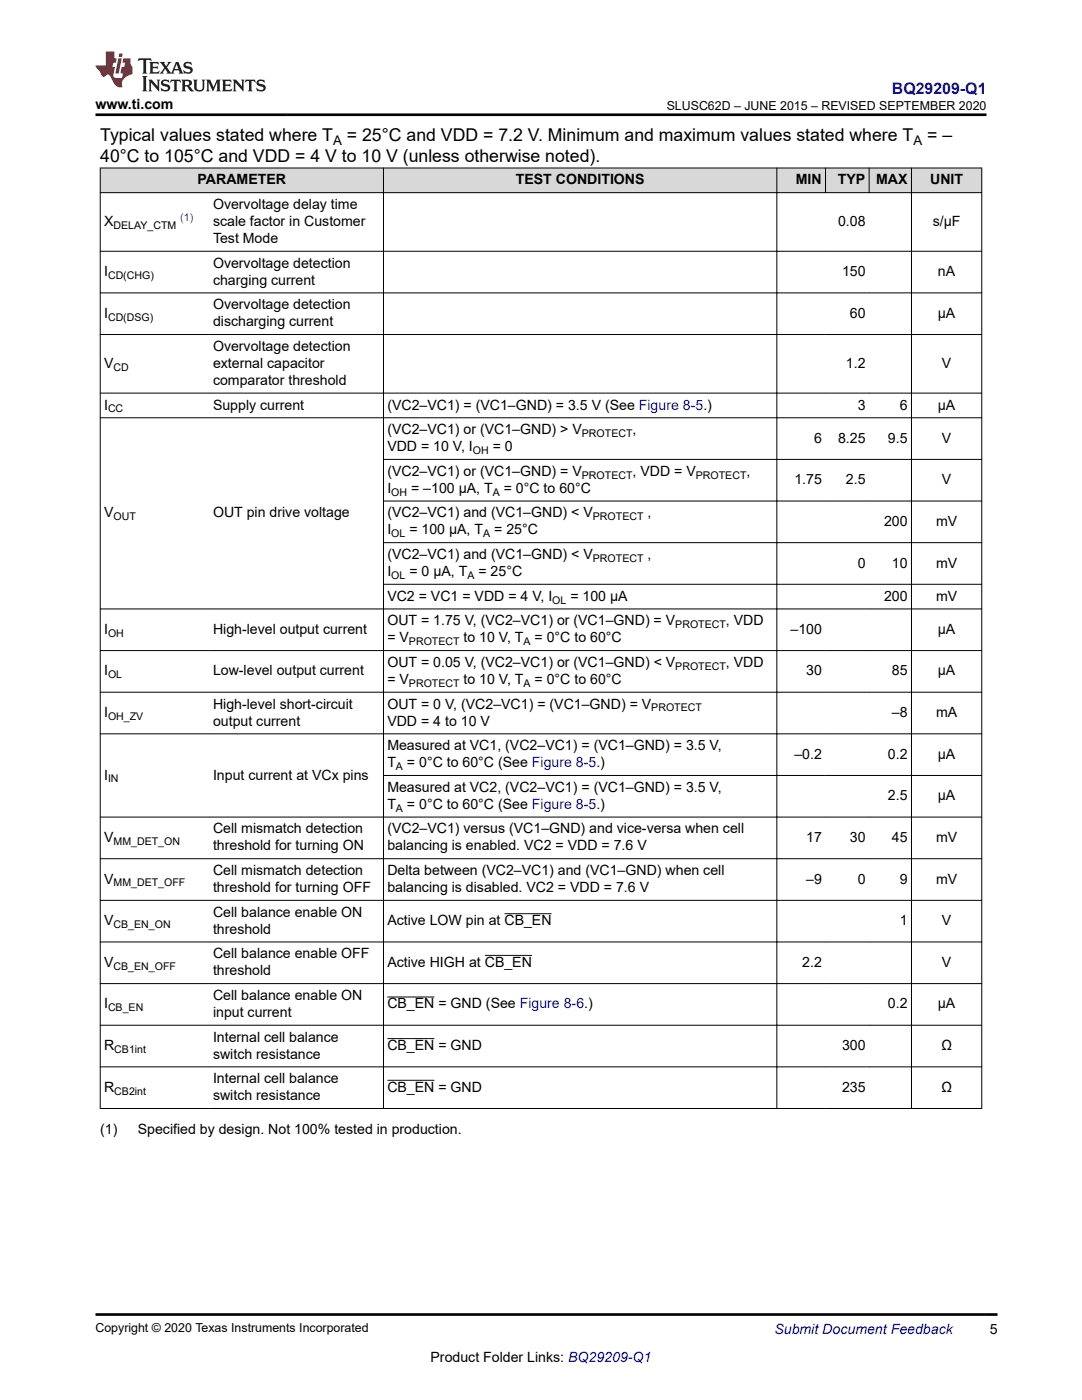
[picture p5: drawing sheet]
<svg xmlns="http://www.w3.org/2000/svg" width="216mm" height="279mm" viewBox="0 0 216 279" stroke-linecap="round" stroke-linejoin="round" font-family="sans-serif">
<defs><g id="words">
<g font-size="3.5">
<text x="20" y="28.1">Typical values stated where T</text>
<text x="69.2" y="28.1">= 25°C and VDD = 7.2 V. Minimum and maximum values stated where T</text>
<text x="185" y="28.1">= –</text>
<text x="20" y="32.4">40°C to 105°C and VDD = 4 V to 10 V (unless otherwise noted).</text>
</g>
<text font-size="3.2" fill="#00f" x="178" y="18.7">BQ29209-Q1</text>
<g font-size="2.8">
<text x="19.1" y="21.8">www.ti.com</text>
<text x="39.4" y="36.8">PARAMETER</text>
<text x="42.5" y="41.7">Overvoltage delay time</text>
<text x="102.9" y="36.8">TEST CONDITIONS</text>
<text x="158.8" y="36.8">MIN</text>
<text x="167.2" y="36.8">TYP</text>
<text x="174.8" y="36.8">MAX</text>
<text x="185.6" y="36.8">UNIT</text>
<text x="20.8" y="45.1">X</text>
<text x="42.5" y="45.1">scale factor in Customer</text>
<text x="167.2" y="45.1">0.08</text>
<text x="186.1" y="45.1">s/µF</text>
<text x="42.5" y="48.5">Test Mode</text>
<text x="42.5" y="53.4">Overvoltage detection</text>
<text x="20.8" y="55.1">I</text>
<text x="42.5" y="56.8">charging current</text>
<text x="168" y="55.1">150</text>
<text x="187.2" y="55.1">nA</text>
<text x="20.8" y="63.4">I</text>
<text x="42.5" y="61.7">Overvoltage detection</text>
<text x="42.5" y="65.1">discharging current</text>
<text x="169.6" y="63.4">60</text>
<text x="187.1" y="63.4">µA</text>
<text x="42.5" y="70">Overvoltage detection</text>
<text x="20.8" y="73.4">V</text>
<text x="42.5" y="73.4">external capacitor</text>
<text x="42.5" y="76.8">comparator threshold</text>
<text x="168.8" y="73.4">1.2</text>
<text x="187.9" y="73.4">V</text>
<text x="20.8" y="81.7">I</text>
<text x="42.5" y="81.7">Supply current</text>
<text x="77.3" y="81.7">(VC2–VC1) = (VC1–GND) = 3.5 V (See Figure 8-5.)</text>
<text x="171.2" y="81.7">3</text>
<text x="179.5" y="81.7">6</text>
<text x="187.1" y="81.7">µA</text>
<text x="77.3" y="86.6">(VC2–VC1) or (VC1–GND) &gt; V</text>
<text x="126.2" y="86.6">,</text>
<text x="162.4" y="88.3">6</text>
<text x="167.2" y="88.3">8.25</text>
<text x="177.2" y="88.3">9.5</text>
<text x="187.9" y="88.3">V</text>
<text x="77.3" y="90">VDD = 10 V, I</text>
<text x="77.3" y="95">(VC2–VC1) or (VC1–GND) = V</text>
<text x="98.3" y="90">= 0</text>
<text x="126.2" y="95">, VDD = V</text>
<text x="149" y="95">,</text>
<text x="77.3" y="98.3">I</text>
<text x="82" y="98.3">= –100 µA, T</text>
<text x="100.5" y="98.3">= 0°C to 60°C</text>
<text x="158.5" y="96.7">1.75</text>
<text x="168.8" y="96.7">2.5</text>
<text x="187.9" y="96.7">V</text>
<text x="20.8" y="103.3">V</text>
<text x="42.5" y="103.3">OUT pin drive voltage</text>
<text x="77.3" y="103.3">(VC2–VC1) and (VC1–GND) &lt; V</text>
<text x="77.3" y="106.7">I</text>
<text x="81.7" y="106.7">= 100 µA, T</text>
<text x="98.6" y="106.7">= 25°C</text>
<text x="129.2" y="103.3">,</text>
<text x="176.4" y="105">200</text>
<text x="186.8" y="105">mV</text>
<text x="77.3" y="111.6">(VC2–VC1) and (VC1–GND) &lt; V</text>
<text x="129.2" y="111.6">,</text>
<text x="171.2" y="113.3">0</text>
<text x="178" y="113.3">10</text>
<text x="186.8" y="113.3">mV</text>
<text x="77.3" y="119.9">VC2 = VC1 = VDD = 4 V, I</text>
<text x="77.3" y="115">I</text>
<text x="81.7" y="115">= 0 µA, T</text>
<text x="95.5" y="115">= 25°C</text>
<text x="113.8" y="119.9">= 100 µA</text>
<text x="176.4" y="119.9">200</text>
<text x="186.8" y="119.9">mV</text>
<text x="77.3" y="124.8">OUT = 1.75 V, (VC2–VC1) or (VC1–GND) = V</text>
<text x="144.9" y="124.8">, VDD</text>
<text x="20.8" y="126.5">I</text>
<text x="42.5" y="126.5">High-level output current</text>
<text x="77.3" y="128.2">= V</text>
<text x="92.5" y="128.2">to 10 V, T</text>
<text x="106.7" y="128.2">= 0°C to 60°C</text>
<text x="157.7" y="126.5">–100</text>
<text x="187.1" y="126.5">µA</text>
<text x="20.8" y="134.8">I</text>
<text x="42.5" y="134.8">Low-level output current</text>
<text x="77.3" y="136.5">= V</text>
<text x="77.3" y="133.1">OUT = 0.05 V, (VC2–VC1) or (VC1–GND) &lt; V</text>
<text x="92.5" y="136.5">to 10 V, T</text>
<text x="106.7" y="136.5">= 0°C to 60°C</text>
<text x="144.9" y="133.1">, VDD</text>
<text x="160.9" y="134.8">30</text>
<text x="178" y="134.8">85</text>
<text x="187.1" y="134.8">µA</text>
<text x="20.8" y="143.1">I</text>
<text x="42.5" y="141.4">High-level short-circuit</text>
<text x="77.3" y="141.4">OUT = 0 V, (VC2–VC1) = (VC1–GND) = V</text>
<text x="178" y="143.1">–8</text>
<text x="186.8" y="143.1">mA</text>
<text x="42.5" y="144.8">output current</text>
<text x="77.3" y="144.8">VDD = 4 to 10 V</text>
<text x="77.3" y="149.7">Measured at VC1, (VC2–VC1) = (VC1–GND) = 3.5 V,</text>
<text x="20.8" y="155.6">I</text>
<text x="42.5" y="155.6">Input current at VCx pins</text>
<text x="77.3" y="153.1">T</text>
<text x="81.2" y="153.1">= 0°C to 60°C (See Figure 8-5.)</text>
<text x="158.5" y="151.4">–0.2</text>
<text x="177.2" y="151.4">0.2</text>
<text x="187.1" y="151.4">µA</text>
<text x="77.3" y="158">Measured at VC2, (VC2–VC1) = (VC1–GND) = 3.5 V,</text>
<text x="77.3" y="161.4">T</text>
<text x="81.2" y="161.4">= 0°C to 60°C (See Figure 8-5.)</text>
<text x="177.2" y="159.7">2.5</text>
<text x="187.1" y="159.7">µA</text>
<text x="42.5" y="166.3">Cell mismatch detection</text>
<text x="77.3" y="166.3">(VC2–VC1) versus (VC1–GND) and vice-versa when cell</text>
<text x="20.8" y="168">V</text>
<text x="42.5" y="169.7">threshold for turning ON</text>
<text x="77.3" y="169.7">balancing is enabled. VC2 = VDD = 7.6 V</text>
<text x="160.9" y="168">17</text>
<text x="169.6" y="168">30</text>
<text x="178" y="168">45</text>
<text x="186.8" y="168">mV</text>
<text x="20.8" y="176.3">V</text>
<text x="42.5" y="174.6">Cell mismatch detection</text>
<text x="42.5" y="178">threshold for turning OFF</text>
<text x="77.3" y="174.6">Delta between (VC2–VC1) and (VC1–GND) when cell</text>
<text x="77.3" y="178">balancing is disabled. VC2 = VDD = 7.6 V</text>
<text x="160.9" y="176.3">–9</text>
<text x="171.2" y="176.3">0</text>
<text x="179.5" y="176.3">9</text>
<text x="186.8" y="176.3">mV</text>
<text x="20.8" y="184.7">V</text>
<text x="42.5" y="183">Cell balance enable ON</text>
<text x="77.3" y="184.7">Active LOW pin at CB_EN</text>
<text x="179.5" y="184.7">1</text>
<text x="187.9" y="184.7">V</text>
<text x="42.5" y="186.3">threshold</text>
<text x="42.5" y="191.3">Cell balance enable OFF</text>
<text x="20.8" y="193">V</text>
<text x="42.5" y="194.7">threshold</text>
<text x="77.3" y="193">Active HIGH at CB_EN</text>
<text x="160.1" y="193">2.2</text>
<text x="187.9" y="193">V</text>
<text x="20.8" y="201.3">I</text>
<text x="42.5" y="199.6">Cell balance enable ON</text>
<text x="42.5" y="203">input current</text>
<text x="77.3" y="201.3">CB_EN = GND (See Figure 8-6.)</text>
<text x="177.2" y="201.3">0.2</text>
<text x="187.1" y="201.3">µA</text>
<text x="20.8" y="209.6">R</text>
<text x="42.5" y="207.9">Internal cell balance</text>
<text x="77.3" y="209.6">CB_EN = GND</text>
<text x="168" y="209.6">300</text>
<text x="187.8" y="209.6">Ω</text>
<text x="42.5" y="211.3">switch resistance</text>
<text x="20.8" y="217.9">R</text>
<text x="42.5" y="216.2">Internal cell balance</text>
<text x="42.5" y="219.6">switch resistance</text>
<text x="77.3" y="217.9">CB_EN = GND</text>
<text x="168" y="217.9">235</text>
<text x="187.8" y="217.9">Ω</text>
<text x="20" y="226.4">(1)</text>
<text x="27.5" y="226.4">Specified by design. Not 100% tested in production.</text>
<text x="197.5" y="266.1">5</text>
<text x="85.9" y="271.7">Product Folder Links: BQ29209-Q1</text>
</g>
<text font-size="2.8" fill="#00f" x="154.5" y="266.2">Submit Document Feedback</text>
<g font-size="2.6">
<text x="66.5" y="28.8">A</text>
<text x="182.3" y="28.8">A</text>
</g>
<g font-size="2.5">
<text x="133" y="21.9">SLUSC62D – JUNE 2015 – REVISED SEPTEMBER 2020</text>
<text x="19.1" y="265.9">Copyright © 2020 Texas Instruments Incorporated</text>
</g>
<g font-size="2.1">
<text x="22.6" y="45.7">DELAY_CTM</text>
<text x="21.6" y="55.7">CD(CHG)</text>
<text x="21.6" y="64">CD(DSG)</text>
<text x="22.6" y="74">CD</text>
<text x="21.6" y="82.3">CC</text>
<text x="116.1" y="87.2">PROTECT</text>
<text x="94.4" y="90.6">OH</text>
<text x="116.1" y="95.5">PROTECT</text>
<text x="138.8" y="95.5">PROTECT</text>
<text x="78.1" y="98.9">OH</text>
<text x="98.3" y="98.9">A</text>
<text x="22.6" y="103.8">OUT</text>
<text x="78.1" y="107.2">OL</text>
<text x="96.4" y="107.2">A</text>
<text x="118.3" y="103.8">PROTECT</text>
<text x="118.3" y="112.1">PROTECT</text>
<text x="78.1" y="115.5">OL</text>
<text x="93.3" y="115.5">A</text>
<text x="110.2" y="120.4">OL</text>
<text x="134.7" y="125.4">PROTECT</text>
<text x="21.6" y="127.1">OH</text>
<text x="81.6" y="128.8">PROTECT</text>
<text x="104.5" y="128.8">A</text>
<text x="21.6" y="135.4">OL</text>
<text x="81.6" y="137.1">PROTECT</text>
<text x="104.5" y="137.1">A</text>
<text x="134.7" y="133.7">PROTECT</text>
<text x="21.6" y="143.7">OH_ZV</text>
<text x="130" y="142">PROTECT</text>
<text x="79" y="153.7">A</text>
<text x="21.6" y="156.1">IN</text>
<text x="79" y="162">A</text>
<text x="22.7" y="168.6">MM_DET_ON</text>
<text x="22.6" y="176.9">MM_DET_OFF</text>
<text x="22.7" y="185.2">CB_EN_ON</text>
<text x="22.6" y="193.5">CB_EN_OFF</text>
<text x="21.6" y="201.8">CB_EN</text>
<text x="22.8" y="210.1">CB1int</text>
<text x="22.8" y="218.4">CB2int</text>
</g>
<text font-size="2.1" fill="#00f" x="36" y="44.2">(1)</text>
</g></defs>
<g fill="#d8d8d8">
<path d="M20 33.5h175.9v4.9h-175.9z" fill-rule="evenodd"/>
<path d="M20.1 33.6h56.4v4.8h-56.4z" fill-rule="evenodd"/>
<path d="M76.6 33.6h78.3v4.8h-78.3z" fill-rule="evenodd"/>
<path d="M155.1 33.6h9.6v4.8h-9.6z" fill-rule="evenodd"/>
<path d="M164.8 33.6h8.6v4.8h-8.6z" fill-rule="evenodd"/>
<path d="M173.5 33.6h8.3v4.8h-8.3z" fill-rule="evenodd"/>
<path d="M181.9 33.6h13.9v4.8h-13.9z" fill-rule="evenodd"/>
</g>
<g fill="none" stroke="#000" stroke-width=".2">
<path d="M19.9 33.5h176.1M19.9 38.4h176.1M20 33.5v187.8M76.5 33.5v187.8M155 33.5v187.8M164.7 33.5v5M173.4 33.5v5M181.9 33.5v187.8M195.9 33.5v187.8M19.9 50.1h176.1M19.9 58.5h176.1M19.9 66.8h176.1"/>
<path d="M19.9 78.5h176.1M19.9 83.4h176.1M76.5 91.7h119.5M76.5 100h119.5M76.5 108.3h119.5M76.5 116.6h119.5M19.9 121.5h176.1M19.9 129.8h176.1M19.9 138.1h176.1M19.9 146.5h176.1M76.5 154.8h119.5M19.9 171.4h176.1"/>
<path d="M19.9 179.7h176.1M196 163.1h-176.1M19.9 188h176.1M19.9 196.3h176.1M77.3 199h9.4M96.7 190.7h9.4M100.7 182.4h9.4M19.9 204.6h176.1M19.9 212.9h176.1M77.3 207.3h9.4M77.3 215.6h9.4M19.9 221.2h176.1"/>
</g>
<path d="M27.7 11.6l-.2 .6 .5-.2h.6v.1v2.2l-.2 .4h1l-.2-.4v-2.2v-.1h.5l.5 .2-.1-.6zM29.8 12.4l.2 .3v1.6l-.2 .4h1.9l.1-.6a1.08 1.08 0 0 1-1.3 .2v-.7h.6l.4 .2v-.7l-.4 .2h-.6v-.5l.2-.2a1 1 0 0 1 1 .3l-.1-.5zM31.8 12.4l1 1.1-1 1.2h.9l-.2-.2 .4-.8 .5 .8-.2 .2h1.6l-.2-.2 .1-.5h1l.1 .5-.1 .2h.9l-.2-.4-.8-1.9h-.5l-1 2.1-.8-1.1 .9-1h-.8l.2 .2-.5 .6-.3-.6 .1-.2zM35.2 12.8l.4 1h-.8zM36.8 12.5a.65 .65 0 0 0-.2 .7 .65 .65 0 0 0 .6 .5l.7 .1 .1 .3a.79 .79 0 0 1-.7 .4 .79 .79 0 0 1-.7-.5l.1 .7 .2-.1a.93 .93 0 0 0 1.1 0 .93 .93 0 0 0 .4-.9 1.46 1.46 0 0 0-1.2-.6l-.1-.3a1.09 1.09 0 0 1 1.2 .2l-.2-.6-.1 .1-.6-.2zM28.4 15.2l.2 .4v2.2l-.2 .4h1l-.2-.4v-2.2l.2-.4zM29.6 15.9l.2 .4v1.5l-.2 .4h.8l-.3-.4v-1.3l1.7 1.8v-2l.2-.4h-.8l.2 .2 .1 1.1-1.2-1.3zM32.3 16a.65 .65 0 0 0-.2 .8 .65 .65 0 0 0 .7 .4l.6 .2 .1 .2a.79 .79 0 0 1-.7 .4 .79 .79 0 0 1-.7-.5l.1 .7 .2-.1a.93 .93 0 0 0 1.1 .1 .93 .93 0 0 0 .4-1 1.46 1.46 0 0 0-1.2-.5l-.1-.4a1.09 1.09 0 0 1 1.2 .2l-.2-.6-.1 .1-.6-.1zM34.1 15.9l-.1 .6a.63 .63 0 0 1 .7-.3l.1 1.6-.3 .4h1l-.2-.4v-1.6a.66 .66 0 0 1 .8 .3l-.1-.6zM36.2 15.9l.2 .4v1.5l-.2 .4h.9l-.2-.2v-.7h.5l.1 .2a.79 .79 0 0 0 1.2 .6l-1-.9a.61 .61 0 0 0 .6-.6 .61 .61 0 0 0-.5-.7zM36.9 16.2h.2a.47 .47 0 0 1 .5 .1 .47 .47 0 0 1 .1 .5l-.2 .1-.6 .1zM38.5 15.9l.2 .2a2.27 2.27 0 0 0 .4 2 1.04 1.04 0 0 0 1.7-.7v-1.3l.2-.2h-.8l.2 .4v1.1a.6 .6 0 0 1-.6 .6 .6 .6 0 0 1-.6-.6v-1.1l.3-.4zM41.1 15.9l.2 .4v1.5l-.2 .4h.7l-.2-.4v-1.4l.9 1.9 .8-1.9v1.4l-.2 .4h1l-.3-.4v-1.5l.3-.4h-.8l-.7 1.5-.7-1.5zM44.3 15.9l.2 .4v1.5l-.2 .4h1.9l.1-.6a1.09 1.09 0 0 1-1.3 .2v-.7h.6l.4 .2v-.6l-.4 .2h-.6v-.6l.2-.1a1.01 1.01 0 0 1 1 .3l-.1-.6zM46.4 15.9l.3 .4v1.5l-.3 .4h.8l-.2-.4v-1.3l1.6 1.8v-2l.2-.4h-.7l.2 .2v1.1l-1.2-1.3zM49 15.9l-.1 .6a.63 .63 0 0 1 .8-.3v1.6l-.3 .4h1l-.2-.4v-1.6a.66 .66 0 0 1 .8 .3l-.1-.6zM51.4 16a.65 .65 0 0 0-.2 .8 .65 .65 0 0 0 .6 .4l.6 .2 .2 .2a.79 .79 0 0 1-.8 .4 .79 .79 0 0 1-.6-.5l.1 .7 .2-.1a.93 .93 0 0 0 1 .1 .93 .93 0 0 0 .5-1 1.46 1.46 0 0 0-1.3-.5l-.1-.4a1.09 1.09 0 0 1 1.3 .2l-.2-.6-.2 .1-.5-.1z" fill="#231f20"/>
<path d="M21.1 10.3v2.7h-2v.4l.9 1a.95 .95 0 0 0 .9 .9 .59 .59 0 0 1 .6-.4 .59 .59 0 0 1 .5 .3l.4 .8a1.59 1.59 0 0 0 2.1 1.4 1.61 1.61 0 0 1 1-2.3l1-.3-.1-1.5a1.59 1.59 0 0 1-.4-1.7h-1.4l-.2 .9h.5l-.1 .9h-.5l-.2 .9v.3l.4 .1-.2 .9h-.6a.73 .73 0 0 1-1.1-.7l.3-1.5h-.5l.2-.9h.5l.2-.9h-.5v-1.3zM23.6 11.6l-.6 3.1h.7l.6-3.1zM23.8 10.7l-.1 .6h.7l.1-.6z" fill="#ed1c24"/>
<path d="M19.1 22.9h177.8M19 262.3h180" fill="none" stroke="#000" stroke-width=".53"/>
<use href="#words"/>
</svg>
